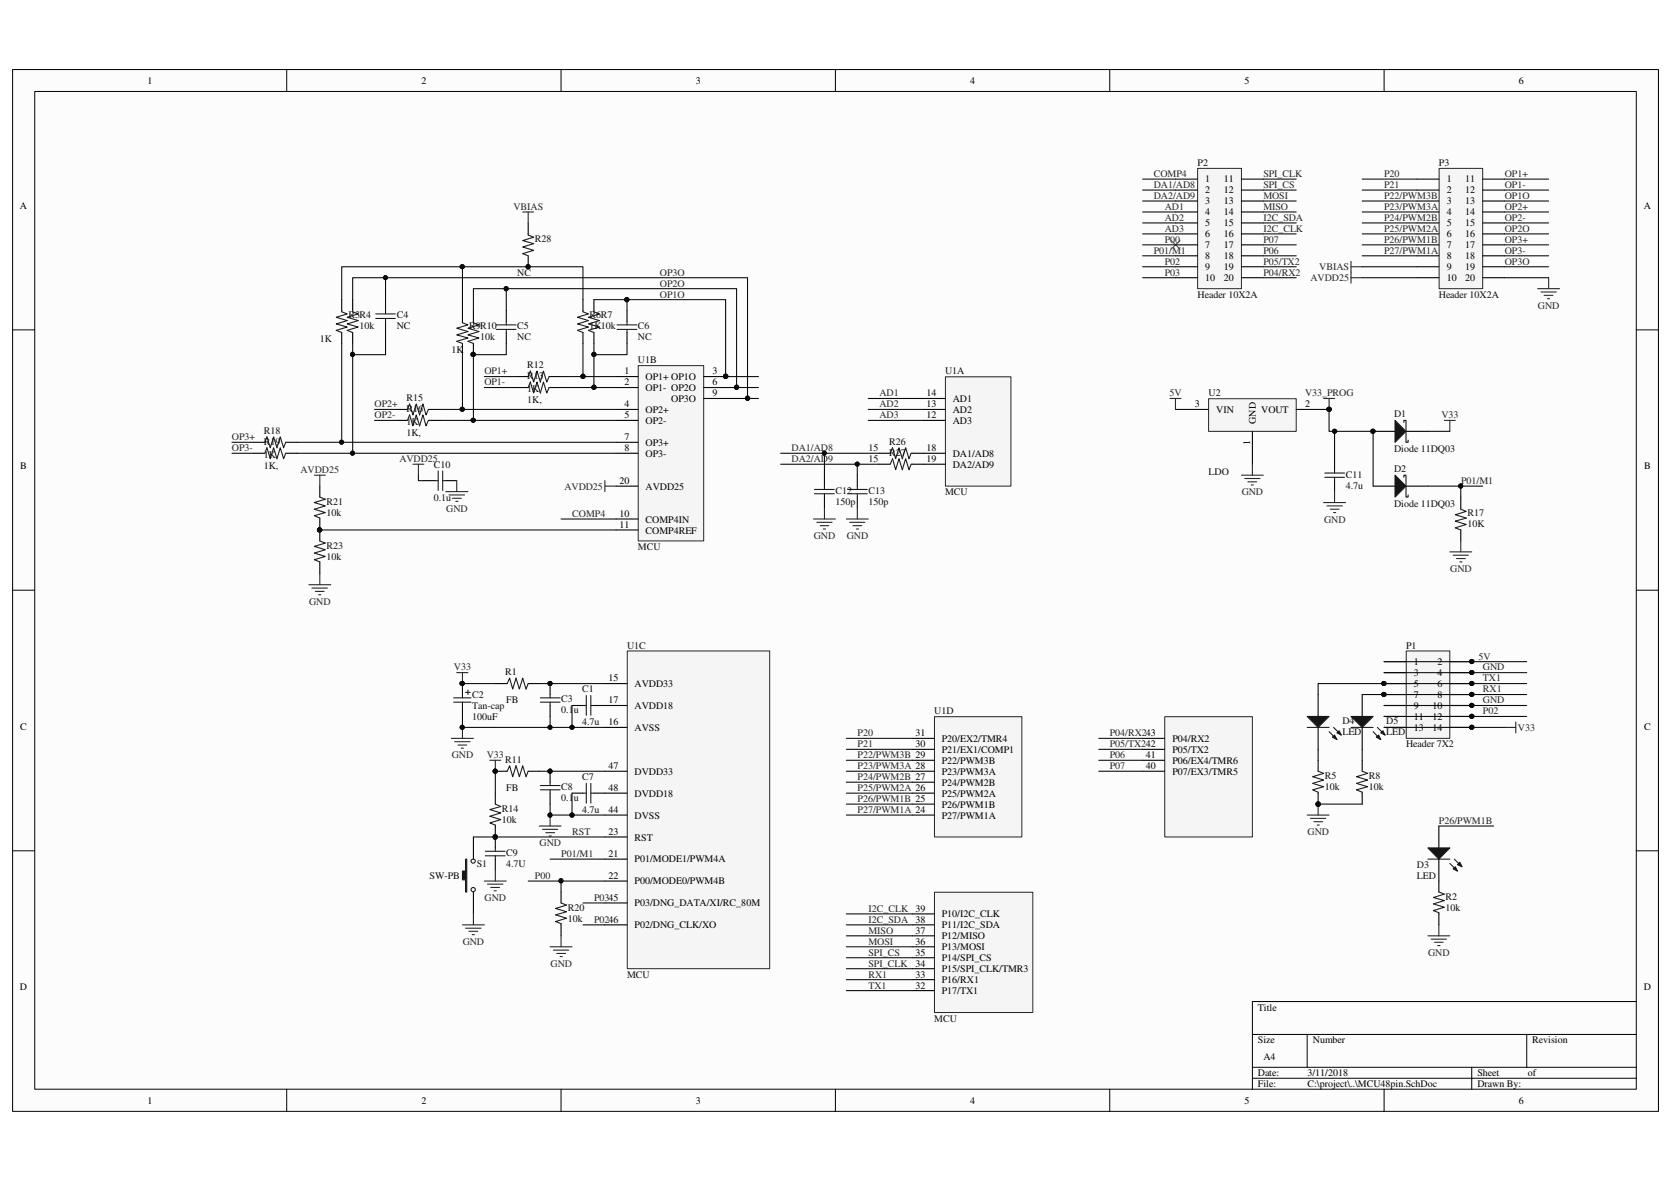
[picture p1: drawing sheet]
<svg xmlns="http://www.w3.org/2000/svg" width="297mm" height="210mm" viewBox="0 0 297 210" stroke-linecap="round" stroke-linejoin="round" font-family="sans-serif">
<defs><g id="words">
<g font-size="1.8">
<text x="26.2" y="14.9">1</text>
<text x="74.9" y="14.9">2</text>
<text x="123.7" y="14.9">3</text>
<text x="172.5" y="14.9">4</text>
<text x="221.2" y="14.9">5</text>
<text x="270" y="14.9">6</text>
<text x="214.2" y="32.4">1</text>
<text x="214.2" y="34.4">2</text>
<text x="217.5" y="32.4">11</text>
<text x="217.5" y="34.4">12</text>
<text x="257.2" y="32.4">1</text>
<text x="257.2" y="34.4">2</text>
<text x="260.5" y="32.4">11</text>
<text x="260.5" y="34.4">12</text>
<text x="3.6" y="37.1">A</text>
<text x="214.2" y="36.3">3</text>
<text x="214.2" y="38.3">4</text>
<text x="214.2" y="40.2">5</text>
<text x="217.5" y="36.3">13</text>
<text x="217.5" y="38.3">14</text>
<text x="217.5" y="40.2">15</text>
<text x="257.2" y="36.3">3</text>
<text x="257.2" y="38.3">4</text>
<text x="257.2" y="40.2">5</text>
<text x="260.5" y="36.3">13</text>
<text x="260.5" y="38.3">14</text>
<text x="260.5" y="40.2">15</text>
<text x="292.2" y="37.1">A</text>
<text x="214.2" y="42.2">6</text>
<text x="214.2" y="44.2">7</text>
<text x="214.2" y="46.1">8</text>
<text x="217.5" y="42.2">16</text>
<text x="217.5" y="44.2">17</text>
<text x="217.5" y="46.1">18</text>
<text x="257.2" y="42.2">6</text>
<text x="257.2" y="44.2">7</text>
<text x="257.2" y="46.1">8</text>
<text x="260.5" y="42.2">16</text>
<text x="260.5" y="44.2">17</text>
<text x="260.5" y="46.1">18</text>
<text x="214.2" y="48">9</text>
<text x="214.2" y="50">10</text>
<text x="217.5" y="48">19</text>
<text x="217.5" y="50">20</text>
<text x="257.2" y="48">9</text>
<text x="257.2" y="50">10</text>
<text x="260.5" y="48">19</text>
<text x="260.5" y="50">20</text>
<text x="111" y="66.5">1</text>
<text x="111" y="68.5">2</text>
<text x="114.8" y="67.5">OP1+ OP1O</text>
<text x="114.8" y="69.5">OP1- OP2O</text>
<text x="119.3" y="71.4">OP3O</text>
<text x="126.7" y="66.5">3</text>
<text x="126.7" y="68.5">6</text>
<text x="126.7" y="70.4">9</text>
<text x="164.7" y="70.4">14</text>
<text x="169.4" y="71.4">AD1</text>
<text x="111" y="72.4">4</text>
<text x="111" y="74.3">5</text>
<text x="114.8" y="73.4">OP2+</text>
<text x="114.8" y="75.3">OP2-</text>
<text x="164.7" y="74.3">12</text>
<text x="164.7" y="72.4">13</text>
<text x="169.4" y="75.3">AD3</text>
<text x="169.4" y="73.4">AD2</text>
<text x="212.4" y="72.4">3</text>
<text x="216.2" y="73.4">VIN</text>
<text x="223.2" y="75.3" transform="rotate(-90 223.2 75.3)">GND</text>
<text x="224.2" y="73.4">VOUT</text>
<text x="232" y="72.4">2</text>
<text x="3.6" y="83.4">B</text>
<text x="111" y="78.2">7</text>
<text x="111" y="80.2">8</text>
<text x="114.8" y="79.2">OP3+</text>
<text x="114.8" y="81.2">OP3-</text>
<text x="164.7" y="80.2">18</text>
<text x="164.7" y="82.1">19</text>
<text x="169.4" y="81.2">DA1/AD8</text>
<text x="169.4" y="83.1">DA2/AD9</text>
<text x="222.2" y="79.1" transform="rotate(-90 222.2 79.1)">1</text>
<text x="292.3" y="83.4">B</text>
<text x="110.1" y="86.1">20</text>
<text x="114.8" y="87">AVDD25</text>
<text x="110.1" y="91.9">10</text>
<text x="110.1" y="93.9">11</text>
<text x="114.8" y="92.9">COMP4IN</text>
<text x="114.8" y="94.8">COMP4REF</text>
<text x="251.3" y="118.2">1</text>
<text x="255.5" y="118.2">2</text>
<text x="108.2" y="121.1">15</text>
<text x="108.2" y="125">17</text>
<text x="112.8" y="122.1">AVDD33</text>
<text x="112.8" y="126">AVDD18</text>
<text x="251.3" y="120.1">3</text>
<text x="251.3" y="122.1">5</text>
<text x="251.3" y="124">7</text>
<text x="251.3" y="126">9</text>
<text x="254.6" y="126">10</text>
<text x="255.5" y="120.1">4</text>
<text x="255.5" y="122.1">6</text>
<text x="255.5" y="124">8</text>
<text x="3.6" y="129.7">C</text>
<text x="108.2" y="128.9">16</text>
<text x="112.8" y="129.9">AVSS</text>
<text x="162.8" y="130.9">31</text>
<text x="167.4" y="131.9">P20/EX2/TMR4</text>
<text x="208.4" y="131.9">P04/RX2</text>
<text x="251.3" y="127.9">11</text>
<text x="251.3" y="129.9">13</text>
<text x="254.6" y="127.9">12</text>
<text x="254.6" y="129.9">14</text>
<text x="292.3" y="129.7">C</text>
<text x="108.2" y="136.7">47</text>
<text x="112.8" y="137.7">DVDD33</text>
<text x="162.8" y="132.8">30</text>
<text x="167.4" y="137.7">P23/PWM3A</text>
<text x="167.4" y="135.8">P22/PWM3B</text>
<text x="167.4" y="133.8">P21/EX1/COMP1</text>
<text x="203.7" y="136.7">40</text>
<text x="203.7" y="134.8">41</text>
<text x="208.4" y="137.7">P07/EX3/TMR5</text>
<text x="208.4" y="135.8">P06/EX4/TMR6</text>
<text x="208.4" y="133.8">P05/TX2</text>
<text x="108.2" y="140.6">48</text>
<text x="112.8" y="141.6">DVDD18</text>
<text x="167.4" y="143.6">P26/PWM1B</text>
<text x="167.4" y="141.6">P25/PWM2A</text>
<text x="167.4" y="139.7">P24/PWM2B</text>
<text x="108.2" y="144.5">44</text>
<text x="108.2" y="148.4">23</text>
<text x="112.8" y="145.5">DVSS</text>
<text x="112.8" y="149.4">RST</text>
<text x="167.4" y="145.5">P27/PWM1A</text>
<text x="108.2" y="152.3">21</text>
<text x="112.8" y="153.3">P01/MODE1/PWM4A</text>
<text x="108.2" y="156.2">22</text>
<text x="112.8" y="157.2">P00/MODE0/PWM4B</text>
<text x="112.8" y="161.1">P03/DNG_DATA/XI/RC_80M</text>
<text x="112.8" y="165">P02/DNG_CLK/XO</text>
<text x="162.8" y="167.9">36</text>
<text x="162.8" y="165.9">37</text>
<text x="162.8" y="164">38</text>
<text x="162.8" y="162.1">39</text>
<text x="167.4" y="166.9">P12/MISO</text>
<text x="167.4" y="165">P11/I2C_SDA</text>
<text x="167.4" y="163">P10/I2C_CLK</text>
<text x="162.8" y="173.7">33</text>
<text x="162.8" y="171.8">34</text>
<text x="162.8" y="169.8">35</text>
<text x="167.4" y="172.8">P15/SPI_CLK/TMR3</text>
<text x="167.4" y="170.8">P14/SPI_CS</text>
<text x="167.4" y="168.9">P13/MOSI</text>
<text x="3.6" y="175.9">D</text>
<text x="162.8" y="175.7">32</text>
<text x="167.4" y="176.7">P17/TX1</text>
<text x="167.4" y="174.8">P16/RX1</text>
<text x="223.6" y="179.6">Title</text>
<text x="292.2" y="175.9">D</text>
<text x="223.6" y="185.5">Size</text>
<text x="233.4" y="185.5">Number</text>
<text x="272.4" y="185.5">Revision</text>
<text x="223.6" y="191.3">Date:</text>
<text x="224.6" y="188.4">A4</text>
<text x="232.4" y="191.3">3/11/2018</text>
<text x="262.6" y="191.3">Sheet</text>
<text x="271.6" y="191.3">of</text>
<text x="26.2" y="196.2">1</text>
<text x="74.9" y="196.2">2</text>
<text x="123.7" y="196.2">3</text>
<text x="172.5" y="196.2">4</text>
<text x="221.2" y="196.2">5</text>
<text x="223.6" y="193.3">File:</text>
<text x="232.4" y="193.3">C:\project\..\MCU48pin.SchDoc</text>
<text x="262.6" y="193.3">Drawn By:</text>
<text x="270" y="196.2">6</text>
</g>
<g font-size="1.8" fill="#0e0e0e">
<text x="212.9" y="29.5">P2</text>
<text x="255.8" y="29.5">P3</text>
<text x="95.1" y="43">R28</text>
<text x="91.9" y="49">NC</text>
<text x="212.9" y="52.9">Header 10X2A</text>
<text x="255.8" y="52.9">Header 10X2A</text>
<text x="61.9" y="56.6">R3R4</text>
<text x="63.9" y="58.5">10k</text>
<text x="70.5" y="56.6">C4</text>
<text x="70.5" y="58.5">NC</text>
<text x="83.4" y="58.5">R9R10</text>
<text x="91.9" y="58.5">C5</text>
<text x="104.8" y="56.6">R6R7</text>
<text x="104.8" y="58.5">1K10k</text>
<text x="113.4" y="58.5">C6</text>
<text x="56.9" y="60.7">1K</text>
<text x="80.3" y="62.7">1K</text>
<text x="85.3" y="60.5">10k</text>
<text x="91.9" y="60.5">NC</text>
<text x="93.7" y="65.4">R12</text>
<text x="113.4" y="60.5">NC</text>
<text x="113.4" y="64.6">U1B</text>
<text x="72.3" y="71.2">R15</text>
<text x="93.7" y="69.7">1K</text>
<text x="93.7" y="67.3">R13</text>
<text x="93.7" y="71.6">1K,</text>
<text x="168" y="66.5">U1A</text>
<text x="214.8" y="70.4">U2</text>
<text x="46.9" y="77.1">R18</text>
<text x="72.3" y="75.5">1K</text>
<text x="72.3" y="73.2">R16</text>
<text x="72.3" y="77.5">1K,</text>
<text x="247.8" y="74.2">D1</text>
<text x="46.9" y="81.4">1K</text>
<text x="46.9" y="79">R19</text>
<text x="46.9" y="83.3">1K,</text>
<text x="77.1" y="83.1">C10</text>
<text x="154.4" y="80.2">15</text>
<text x="154.4" y="82.1">15</text>
<text x="158.1" y="79">R26</text>
<text x="158.1" y="81">R27</text>
<text x="247.8" y="80.4">Diode 11DQ03</text>
<text x="247.8" y="83.9">D2</text>
<text x="58" y="89.7">R21</text>
<text x="77.1" y="89">0.1u</text>
<text x="148.5" y="87.8">C12</text>
<text x="148.5" y="89.7">150p</text>
<text x="154.4" y="87.8">C13</text>
<text x="154.4" y="89.7">150p</text>
<text x="168" y="88">MCU</text>
<text x="214.8" y="84.5">LDO</text>
<text x="239.2" y="84.9">C11</text>
<text x="239.2" y="86.8">4.7u</text>
<text x="58" y="91.7">10k</text>
<text x="247.8" y="90.1">Diode 11DQ03</text>
<text x="260.9" y="91.7">R17</text>
<text x="260.9" y="93.6">10K</text>
<text x="58" y="97.5">R23</text>
<text x="58" y="99.5">10k</text>
<text x="113.4" y="97.7">MCU</text>
<text x="89.8" y="120">R1</text>
<text x="111.5" y="115.3">U1C</text>
<text x="249.9" y="115.3">P1</text>
<text x="83.9" y="124">C2</text>
<text x="83.9" y="126">Tan-cap</text>
<text x="90" y="125">FB</text>
<text x="99.8" y="124.8">C3</text>
<text x="103.5" y="123.1">C1</text>
<text x="83.9" y="127.9">100uF</text>
<text x="99.8" y="126.8">0.1u</text>
<text x="103.5" y="128.9">4.7u</text>
<text x="166.1" y="127">U1D</text>
<text x="238.6" y="128.7">D4</text>
<text x="238.6" y="130.7">LED</text>
<text x="246.4" y="128.7">D5</text>
<text x="246.4" y="130.7">LED</text>
<text x="89.8" y="135.6">R11</text>
<text x="249.9" y="132.8">Header 7X2</text>
<text x="90" y="140.6">FB</text>
<text x="99.8" y="140.4">C8</text>
<text x="99.8" y="142.4">0.1u</text>
<text x="103.5" y="138.7">C7</text>
<text x="235.5" y="138.5">R5</text>
<text x="235.5" y="140.4">10k</text>
<text x="243.3" y="138.5">R8</text>
<text x="243.3" y="140.4">10k</text>
<text x="89.2" y="144.3">R14</text>
<text x="89.2" y="146.3">10k</text>
<text x="103.5" y="144.5">4.7u</text>
<text x="84.7" y="154.1">S1</text>
<text x="90" y="152.1">C9</text>
<text x="90" y="154.1">4.7U</text>
<text x="251.9" y="154.3">D3</text>
<text x="76.4" y="156.2">SW-PB</text>
<text x="100.9" y="161.9">R20</text>
<text x="251.9" y="156.2">LED</text>
<text x="257" y="159.9">R2</text>
<text x="257" y="161.9">10k</text>
<text x="100.9" y="163.8">10k</text>
<text x="111.5" y="173.7">MCU</text>
<text x="166.1" y="181.6">MCU</text>
</g>
<g font-size="1.8" fill="#262626">
<text x="205.1" y="31.5">COMP4</text>
<text x="205.1" y="33.4">DA1/AD8</text>
<text x="205.1" y="35.3">DA2/AD9</text>
<text x="224.6" y="35.3">MOSI</text>
<text x="224.6" y="33.4">SPI_CS</text>
<text x="224.6" y="31.5">SPI_CLK</text>
<text x="246" y="31.5">P20</text>
<text x="246" y="33.4">P21</text>
<text x="246" y="35.3">P22/PWM3B</text>
<text x="267.5" y="31.5">OP1+</text>
<text x="267.5" y="33.4">OP1-</text>
<text x="267.5" y="35.3">OP1O</text>
<text x="91.3" y="37.3">VBIAS</text>
<text x="207" y="37.3">AD1</text>
<text x="207" y="39.2">AD2</text>
<text x="207" y="41.2">AD3</text>
<text x="224.6" y="41.2">I2C_CLK</text>
<text x="224.6" y="39.2">I2C_SDA</text>
<text x="224.6" y="37.3">MISO</text>
<text x="246" y="37.3">P23/PWM3A</text>
<text x="246" y="39.2">P24/PWM2B</text>
<text x="246" y="41.2">P25/PWM2A</text>
<text x="267.5" y="37.3">OP2+</text>
<text x="267.5" y="39.2">OP2-</text>
<text x="267.5" y="41.2">OP2O</text>
<text x="205.1" y="45.1">P01/M1</text>
<text x="207" y="43.2">P00</text>
<text x="207" y="47.1">P02</text>
<text x="224.6" y="43.2">P07</text>
<text x="224.6" y="45.1">P06</text>
<text x="224.6" y="47.1">P05/TX2</text>
<text x="246" y="43.2">P26/PWM1B</text>
<text x="246" y="45.1">P27/PWM1A</text>
<text x="267.5" y="43.2">OP3+</text>
<text x="267.5" y="45.1">OP3-</text>
<text x="267.5" y="47.1">OP3O</text>
<text x="117.3" y="52.9">OP1O</text>
<text x="117.3" y="51">OP2O</text>
<text x="117.3" y="49">OP3O</text>
<text x="207" y="49">P03</text>
<text x="224.6" y="49">P04/RX2</text>
<text x="233" y="50">AVDD25</text>
<text x="234.5" y="48">VBIAS</text>
<text x="273.4" y="54.9">GND</text>
<text x="86.1" y="66.5">OP1+</text>
<text x="86.1" y="68.5">OP1-</text>
<text x="156.3" y="70.4">AD1</text>
<text x="207.9" y="70.4">5V</text>
<text x="232" y="70.4">V33_PROG</text>
<text x="66.6" y="72.4">OP2+</text>
<text x="66.6" y="74.3">OP2-</text>
<text x="156.3" y="72.4">AD2</text>
<text x="156.3" y="74.3">AD3</text>
<text x="256.2" y="74.3">V33</text>
<text x="41.2" y="78.2">OP3+</text>
<text x="41.2" y="80.2">OP3-</text>
<text x="71" y="82.1">AVDD25</text>
<text x="140.7" y="80.2">DA1/AD8</text>
<text x="140.7" y="82.1">DA2/AD9</text>
<text x="53.4" y="84.1">AVDD25</text>
<text x="100.3" y="87">AVDD25</text>
<text x="220.7" y="88">GND</text>
<text x="259.7" y="86.1">P01/M1</text>
<text x="79.3" y="90.9">GND</text>
<text x="101.7" y="91.9">COMP4</text>
<text x="144.6" y="95.8">GND</text>
<text x="150.5" y="95.8">GND</text>
<text x="235.4" y="92.9">GND</text>
<text x="257.8" y="101.6">GND</text>
<text x="54.9" y="107.5">GND</text>
<text x="80.7" y="119.2">V33</text>
<text x="262.8" y="117.2">5V</text>
<text x="263.6" y="119.2">GND</text>
<text x="263.6" y="125">GND</text>
<text x="263.6" y="121.1">TX1</text>
<text x="263.6" y="123.1">RX1</text>
<text x="152.4" y="130.9">P20</text>
<text x="197.3" y="130.9">P04/RX243</text>
<text x="263.6" y="127">P02</text>
<text x="269.8" y="129.9">V33</text>
<text x="80.3" y="134.8">GND</text>
<text x="86.5" y="134.8">V33</text>
<text x="152.4" y="132.8">P21</text>
<text x="152.4" y="134.8">P22/PWM3B 29</text>
<text x="152.4" y="136.7">P23/PWM3A 28</text>
<text x="197.3" y="132.8">P05/TX242</text>
<text x="197.3" y="134.8">P06</text>
<text x="197.3" y="136.7">P07</text>
<text x="152.4" y="138.7">P24/PWM2B 27</text>
<text x="152.4" y="140.6">P25/PWM2A 26</text>
<text x="152.4" y="142.6">P26/PWM1B 25</text>
<text x="101.7" y="148.4">RST</text>
<text x="152.4" y="144.5">P27/PWM1A 24</text>
<text x="232.4" y="148.4">GND</text>
<text x="255.8" y="146.5">P26/PWM1B</text>
<text x="95.9" y="150.4">GND</text>
<text x="99.8" y="152.3">P01/M1</text>
<text x="86.1" y="160.1">GND</text>
<text x="95.1" y="156.2">P00</text>
<text x="105.6" y="160.1">P0345</text>
<text x="82.3" y="167.9">GND</text>
<text x="105.6" y="164">P0246</text>
<text x="154.4" y="167.9">MOSI</text>
<text x="154.4" y="165.9">MISO</text>
<text x="154.4" y="162.1">I2C_CLK</text>
<text x="154.4" y="164">I2C_SDA</text>
<text x="97.9" y="171.8">GND</text>
<text x="154.4" y="169.8">SPI_CS</text>
<text x="154.4" y="171.8">SPI_CLK</text>
<text x="154.4" y="173.7">RX1</text>
<text x="253.9" y="169.8">GND</text>
<text x="154.4" y="175.7">TX1</text>
</g>
</g></defs>
<path d="M2.3 12.4h292.5v185.1h-292.5z" fill="#fcfcfc"/>
<path d="M2.2 12.4h292.6v185.1h-292.6z" fill="none" stroke="#000" stroke-width=".18"/>
<path d="M6.2 16.3h284.7v177.3h-284.7z" fill="#fcfcfc"/>
<g fill="none" stroke="#000" stroke-width=".18">
<path d="M6.2 16.3h284.7v177.3h-284.7zM51 12.3v3.9M99.7 12.3v3.9M148.5 12.3v3.9M197.3 12.3v3.9M246 12.3v3.9M2.2 58.6h3.9M290.9 58.6h3.9M2.2 104.9h3.9M290.9 104.9h3.9M2.2 151.2h3.9M290.9 151.2h3.9"/>
<path d="M290.9 178h-68.3v15.6M51 193.6v3.9M99.7 193.6v3.9M148.5 193.6v3.9M197.3 193.6v3.9M222.6 183.9h68.3M222.6 189.7h68.3M222.6 191.6h68.3M232.4 183.9v5.8M246 193.6v3.9M261.6 189.7v3.9M271.4 183.9v5.8"/>
</g>
<path d="M107.5 85.4v2M107.5 86.4h2" fill="none" stroke="#262626" stroke-width=".19"/>
<path d="M56.8 92.2v2" fill="none" stroke="#000" stroke-width=".19"/>
<circle cx="56.8" cy="94.2" r=".37" fill="#0e0e0e"/>
<circle cx="56.8" cy="94.2" r=".37" fill="none" stroke="#0e0e0e" stroke-width=".18"/>
<path d="M56.8 86.4v1.9" fill="none" stroke="#000" stroke-width=".19"/>
<path d="M56.8 88.3l1 .4-1.9 .6 1.9 .6-1.9 .6 1.9 .6-1.9 .6 .9 .4v.1" fill="none" stroke="#1c1c1c" stroke-width=".19"/>
<circle cx="56.8" cy="94.2" r=".37" fill="#0e0e0e"/>
<circle cx="56.8" cy="94.2" r=".37" fill="none" stroke="#0e0e0e" stroke-width=".18"/>
<path d="M56.8 94.2v1.9M56.8 100v2" fill="none" stroke="#000" stroke-width=".19"/>
<circle cx="56.8" cy="94.2" r=".37" fill="#0e0e0e"/>
<circle cx="56.8" cy="94.2" r=".37" fill="none" stroke="#0e0e0e" stroke-width=".18"/>
<path d="M56.8 96.1l1 .4-1.9 .6 1.9 .6-1.9 .6 1.9 .6-1.9 .6 .9 .4v.1" fill="none" stroke="#1c1c1c" stroke-width=".19"/>
<circle cx="56.8" cy="94.2" r=".37" fill="#0e0e0e"/>
<circle cx="56.8" cy="94.2" r=".37" fill="none" stroke="#0e0e0e" stroke-width=".18"/>
<g fill="none" stroke="#262626" stroke-width=".19">
<path d="M55.9 84.5h1.9M56.8 84.5v1.9M144.6 92.2h3.9M145.2 92.8h2.7M145.8 93.4h1.5M146.3 94h.5M146.6 90.3v1.9M150.4 92.2h3.9M151 92.8h2.8M151.6 93.4h1.6M152.2 94h.4M152.4 90.3v1.9"/>
<path d="M54.9 103.9h3.9M55.5 104.5h2.7M56 105.1h1.6M56.6 105.7h.4M56.8 102v1.9M81.2 119.5h2M82.2 119.5v2"/>
</g>
<path d="M146.6 84.5v1.9M146.6 88.3v2M152.4 84.5v1.9M152.4 88.3v2M156.3 80.6h1.9M156.3 82.5h1.9M162.2 80.6h1.9M162.2 82.5h1.9" fill="none" stroke="#000" stroke-width=".19"/>
<path d="M144.8 87.8h3.5M144.8 87h3.5M146.6 86.4v.6M146.6 87.8v.5M150.7 87.8h3.5M150.7 87h3.5M152.4 86.4v.6M152.4 87.8v.5M158.2 80.6l.5-1 .5 1.9 .6-1.9 .6 1.9 .6-1.9 .6 1.9 .4-.9h.2M158.2 82.5l.5-1 .5 2 .6-2 .6 2 .6-2 .6 2 .4-1h.2" fill="none" stroke="#1c1c1c" stroke-width=".19"/>
<circle cx="82.2" cy="121.5" r=".37" fill="#0e0e0e"/>
<circle cx="82.2" cy="121.5" r=".37" fill="none" stroke="#0e0e0e" stroke-width=".18"/>
<path d="M82.2 121.5v1.9M88 121.5h2M93.9 121.5h1.9" fill="none" stroke="#000" stroke-width=".19"/>
<path d="M90 121.5h.2l.4-1 .5 2 .6-2 .6 2 .6-2 .6 2 .4-1" fill="none" stroke="#1c1c1c" stroke-width=".19"/>
<circle cx="82.2" cy="121.5" r=".37" fill="#0e0e0e"/>
<circle cx="82.2" cy="121.5" r=".37" fill="none" stroke="#0e0e0e" stroke-width=".18"/>
<path d="M82.2 125.4v1.9" fill="none" stroke="#000" stroke-width=".19"/>
<path d="M80.6 124h3.1M80.6 124.8h3.1M82.2 123.4v.6M82.2 124.8v.6M82.8 123.1h.8M83.2 122.6v.8" fill="none" stroke="#1c1c1c" stroke-width=".19"/>
<circle cx="82.2" cy="121.5" r=".37" fill="#0e0e0e"/>
<circle cx="82.2" cy="121.5" r=".37" fill="none" stroke="#0e0e0e" stroke-width=".18"/>
<path d="M97.8 121.5v1.9" fill="none" stroke="#000" stroke-width=".19"/>
<circle cx="97.8" cy="121.5" r=".36" fill="#0e0e0e"/>
<circle cx="97.8" cy="121.5" r=".36" fill="none" stroke="#0e0e0e" stroke-width=".18"/>
<path d="M97.8 125.4v1.9" fill="none" stroke="#000" stroke-width=".19"/>
<path d="M96.1 124.8h3.5M96.1 124h3.5M97.8 123.4v.6M97.8 124.8v.6" fill="none" stroke="#1c1c1c" stroke-width=".19"/>
<circle cx="97.8" cy="121.5" r=".36" fill="#0e0e0e"/>
<circle cx="97.8" cy="121.5" r=".36" fill="none" stroke="#0e0e0e" stroke-width=".18"/>
<path d="M80.2 131.2h4M80.8 131.8h2.8M81.4 132.4h1.6M82 133h.4M82.2 129.3v1.9" fill="none" stroke="#262626" stroke-width=".19"/>
<circle cx="82.2" cy="129.3" r=".37" fill="#0e0e0e"/>
<circle cx="82.2" cy="129.3" r=".37" fill="none" stroke="#0e0e0e" stroke-width=".18"/>
<path d="M88 137.1h2" fill="none" stroke="#000" stroke-width=".19"/>
<circle cx="88" cy="137.1" r=".37" fill="#0e0e0e"/>
<circle cx="88" cy="137.1" r=".37" fill="none" stroke="#0e0e0e" stroke-width=".18"/>
<path d="M93.9 137.1h1.9" fill="none" stroke="#000" stroke-width=".19"/>
<path d="M90 137.1h.2l.4-1 .5 1.9 .6-1.9 .6 1.9 .6-1.9 .6 1.9 .4-.9" fill="none" stroke="#1c1c1c" stroke-width=".19"/>
<circle cx="88" cy="137.1" r=".37" fill="#0e0e0e"/>
<circle cx="88" cy="137.1" r=".37" fill="none" stroke="#0e0e0e" stroke-width=".18"/>
<path d="M87.1 135.1h1.9M88 135.1v2" fill="none" stroke="#262626" stroke-width=".19"/>
<circle cx="88" cy="137.1" r=".37" fill="#0e0e0e"/>
<circle cx="88" cy="137.1" r=".37" fill="none" stroke="#0e0e0e" stroke-width=".18"/>
<path d="M97.8 137.1v1.9" fill="none" stroke="#000" stroke-width=".19"/>
<circle cx="97.8" cy="137.1" r=".36" fill="#0e0e0e"/>
<circle cx="97.8" cy="137.1" r=".36" fill="none" stroke="#0e0e0e" stroke-width=".18"/>
<path d="M97.8 141v1.9" fill="none" stroke="#000" stroke-width=".19"/>
<path d="M96.1 139.6h3.5M97.8 139v.6M96.1 140.4h3.5M97.8 140.4v.6" fill="none" stroke="#1c1c1c" stroke-width=".19"/>
<circle cx="97.8" cy="137.1" r=".36" fill="#0e0e0e"/>
<circle cx="97.8" cy="137.1" r=".36" fill="none" stroke="#0e0e0e" stroke-width=".18"/>
<path d="M95.8 146.8h3.9M96.4 147.4h2.7M97 148h1.6M97.6 148.6h.4M97.8 144.9v1.9" fill="none" stroke="#262626" stroke-width=".19"/>
<circle cx="97.8" cy="144.9" r=".37" fill="#0e0e0e"/>
<circle cx="97.8" cy="144.9" r=".37" fill="none" stroke="#0e0e0e" stroke-width=".18"/>
<path d="M101.7 125.4h1.9M105.6 125.4h1.9M88 146.8v2M99.7 158.5v2M101.7 141h1.9M105.6 141h1.9M99.7 164.4v1.9" fill="none" stroke="#000" stroke-width=".19"/>
<path d="M103.6 125.4h.6M104.2 123.6v3.5M104.2 139.2v3.5M105 125.4h.6M105 123.6v3.5M105 139.2v3.5M103.6 141h.6M105 141h.6M99.7 160.5l1 .4-1.9 .6 1.9 .6-1.9 .5 1.9 .6-1.9 .6 .9 .4v.2" fill="none" stroke="#1c1c1c" stroke-width=".19"/>
<path d="M97.8 168.3h3.9M98.4 168.9h2.7M99 169.5h1.5M99.6 170h.3M99.7 166.3v2" fill="none" stroke="#262626" stroke-width=".19"/>
<circle cx="88" cy="148.8" r=".38" fill="#0e0e0e"/>
<circle cx="88" cy="148.8" r=".38" fill="none" stroke="#0e0e0e" stroke-width=".18"/>
<path d="M88 141v1.9" fill="none" stroke="#000" stroke-width=".19"/>
<path d="M88 142.9l1 .4-1.9 .6 1.9 .6-1.9 .6 1.9 .6-1.9 .6 .9 .3v.2" fill="none" stroke="#1c1c1c" stroke-width=".19"/>
<circle cx="88" cy="148.8" r=".38" fill="#0e0e0e"/>
<circle cx="88" cy="148.8" r=".38" fill="none" stroke="#0e0e0e" stroke-width=".18"/>
<path d="M88 148.8v1.9" fill="none" stroke="#000" stroke-width=".19"/>
<circle cx="88" cy="148.8" r=".38" fill="#0e0e0e"/>
<circle cx="88" cy="148.8" r=".38" fill="none" stroke="#0e0e0e" stroke-width=".18"/>
<path d="M88 152.7v1.9" fill="none" stroke="#000" stroke-width=".19"/>
<path d="M86.3 152.1h3.5M86.3 151.3h3.5M88 150.7v.6M88 152.1v.6" fill="none" stroke="#1c1c1c" stroke-width=".19"/>
<circle cx="88" cy="148.8" r=".38" fill="#0e0e0e"/>
<circle cx="88" cy="148.8" r=".38" fill="none" stroke="#0e0e0e" stroke-width=".18"/>
<path d="M86.1 156.6h3.9M86.7 157.1h2.7M87.2 157.7h1.6M87.8 158.3h.4M88 154.6v2" fill="none" stroke="#262626" stroke-width=".19"/>
<path d="M166.2 127.4h15.4v21.4h-15.4z" fill="#f5f5f5"/>
<path d="M166.1 127.4h15.5v21.4h-15.5z" fill="none" stroke="#262626" stroke-width=".18"/>
<path d="M162.2 139h3.9M162.2 137.1h3.9M162.2 135.1h3.9M162.2 133.2h3.9M162.2 131.2h3.9M162.2 144.9h3.9M162.2 142.9h3.9M162.2 141h3.9" fill="none" stroke="#000" stroke-width=".19"/>
<path d="M166.2 158.6h17.4v21.4h-17.4z" fill="#f5f5f5"/>
<path d="M166.1 158.6h17.5v21.4h-17.5z" fill="none" stroke="#262626" stroke-width=".18"/>
<path d="M162.2 176.1h3.9M162.2 174.1h3.9M162.2 172.2h3.9M162.2 170.2h3.9M162.2 168.3h3.9M162.2 166.3h3.9M162.2 164.4h3.9M162.2 162.4h3.9" fill="none" stroke="#000" stroke-width=".19"/>
<path d="M207.1 127.4h15.5v21.4h-15.5z" fill="#f5f5f5"/>
<path d="M207 127.4h15.6v21.4h-15.6z" fill="none" stroke="#262626" stroke-width=".18"/>
<path d="M203.1 137.1h3.9M203.1 135.1h3.9M203.1 133.2h3.9M203.1 131.2h3.9" fill="none" stroke="#000" stroke-width=".19"/>
<path d="M235.3 70.8h1.9M236.3 70.8v2M256.7 74.7h2M257.7 74.7v2" fill="none" stroke="#262626" stroke-width=".19"/>
<circle cx="236.3" cy="72.7" r=".37" fill="#0e0e0e"/>
<circle cx="236.3" cy="72.7" r=".37" fill="none" stroke="#0e0e0e" stroke-width=".18"/>
<path d="M259.7 88.3v2M259.7 94.2v1.9" fill="none" stroke="#000" stroke-width=".19"/>
<path d="M259.7 90.3v.2l.9 .4-1.9 .6 1.9 .6-1.9 .5 1.9 .6-1.9 .6 1 .4" fill="none" stroke="#1c1c1c" stroke-width=".19"/>
<path d="M257.7 98.1h3.9M258.3 98.7h2.7M258.9 99.3h1.6M259.5 99.9h.4M259.7 96.1v2" fill="none" stroke="#262626" stroke-width=".19"/>
<circle cx="259.7" cy="86.4" r=".36" fill="#0e0e0e"/>
<circle cx="259.7" cy="86.4" r=".36" fill="none" stroke="#0e0e0e" stroke-width=".18"/>
<path d="M255.9 30h7.7v21.3h-7.7z" fill="#f5f5f5"/>
<path d="M255.8 29.9h7.8v21.4h-7.8z" fill="none" stroke="#262626" stroke-width=".18"/>
<g fill="none" stroke="#000" stroke-width=".19">
<path d="M251.9 31.8h3.9M251.9 33.8h3.9M251.9 35.7h3.9M251.9 37.7h3.9M251.9 39.6h3.9M263.6 31.8h3.9M263.6 33.8h3.9M263.6 35.7h3.9M263.6 37.7h3.9M263.6 39.6h3.9M82.2 55.2v1.9M84.2 55.2v1.9"/>
<path d="M103.6 53.3v1.9M103.6 59.1v1.9M105.6 53.3v1.9M105.6 59.1v1.9M251.9 41.6h3.9M251.9 43.5h3.9M251.9 45.5h3.9M251.9 47.4h3.9M251.9 49.4h3.9M263.6 41.6h3.9M263.6 43.5h3.9M263.6 45.5h3.9"/>
<path d="M263.6 47.4h3.9M263.6 49.4h3.9M70.5 72.8h1.9M70.5 74.7h1.9M76.3 72.8h2M76.3 74.7h2M82.2 61v2M84.2 61v2M91.9 66.9h2M91.9 68.9h2M97.8 66.9h1.9M97.8 68.9h1.9"/>
<path d="M75.3 85.4h2M79.2 85.4h2"/>
</g>
<path d="M240.2 48.4v1.9M240.2 49.4h1.9M273.3 51.3h3.9M273.9 51.9h2.7M274.5 52.5h1.6M275.1 53.1h.4M275.3 49.4v1.9M79.2 87.4h4M79.8 88h2.8M80.4 88.6h1.6M81 89.1h.4M81.2 85.4v2" fill="none" stroke="#262626" stroke-width=".19"/>
<path d="M82.2 57.1v.3l1 .3-2 .6 2 .6-2 .6 2 .6-2 .6 1 .3M103.6 55.2v.2l1 .4-1.9 .6 1.9 .6-1.9 .6 1.9 .5-1.9 .6 .9 .4M105.6 55.2v.2l.9 .4-1.9 .6 1.9 .6-1.9 .6 1.9 .5-1.9 .6 1 .4M72.4 72.8l.4-1 .6 1.9 .6-1.9 .6 1.9 .6-1.9 .5 1.9 .5-.9h.1M72.4 74.7l.4-1 .6 2 .6-2 .6 2 .6-2 .5 2 .5-1h.1M93.9 66.9l.4-.9 .6 1.9 .6-1.9 .6 1.9 .5-1.9 .6 1.9 .4-1h.2M93.9 68.9l.4-1 .6 1.9 .6-1.9 .6 1.9 .5-1.9 .6 1.9 .4-.9h.2M77.3 85.4h.6M77.9 83.7v3.5M78.7 85.4h.5M78.7 83.7v3.5" fill="none" stroke="#1c1c1c" stroke-width=".19"/>
<circle cx="84.1" cy="63" r=".38" fill="#0e0e0e"/>
<circle cx="84.1" cy="63" r=".38" fill="none" stroke="#0e0e0e" stroke-width=".18"/>
<path d="M84.2 57.1v.3l.9 .3-1.9 .6 1.9 .6-1.9 .6 1.9 .6-1.9 .6 1 .3" fill="none" stroke="#1c1c1c" stroke-width=".19"/>
<circle cx="84.1" cy="63" r=".38" fill="#0e0e0e"/>
<circle cx="84.1" cy="63" r=".38" fill="none" stroke="#0e0e0e" stroke-width=".18"/>
<g fill="none" stroke="#000" stroke-width=".19">
<path d="M60.7 53.3v1.9M60.7 59.1v1.9M62.7 53.3v1.9M62.7 59.1v1.9M68.5 53.3v1.9M68.5 57.1v2M90 55.2v1.9M90 59.1v1.9M111.5 55.2v1.9M111.5 59.1v1.9M45.1 78.6h2M51 78.6h1.9"/>
<path d="M45.1 80.6h2M51 80.6h1.9M84.2 148.8v3.9M84.2 158.5v3.9"/>
</g>
<g fill="none" stroke="#1c1c1c" stroke-width=".19">
<path d="M60.7 55.2v.2l1 .4-1.9 .6 1.9 .6-1.9 .6 1.9 .5-1.9 .6 .9 .4M62.7 55.2v.2l1 .4-2 .6 2 .6-2 .6 2 .5-2 .6 1 .4M66.8 56.6h3.5M66.8 55.8h3.5M68.5 55.2v.6M68.5 56.6v.5M88.2 58.5h3.5M88.2 57.7h3.5M90 57.1v.6M90 58.5v.6M109.7 58.5h3.5M109.7 57.7h3.5"/>
<path d="M111.5 57.1v.6M111.5 58.5v.6M47.1 78.6l.4-1 .5 2 .6-2 .6 2 .6-2 .6 2 .4-1h.2M47.1 80.6l.4-1 .5 1.9 .6-1.9 .6 1.9 .6-1.9 .6 1.9 .4-.9h.2"/>
</g>
<path d="M82.8 152.7h.2v5.8h-.2v-2.1h-.6v-1.6h.6z" fill-rule="evenodd" fill="#1c1c1c"/>
<g fill="none" stroke="#1c1c1c" stroke-width=".19">
<path d="M82.8 152.7h.2v5.8h-.2v-2.1h-.6v-1.6h.6z"/>
<circle cx="84.1" cy="158.1" r=".38"/>
<circle cx="84.1" cy="153.1" r=".37"/>
</g>
<path d="M82.2 164.4h3.9M82.8 165h2.7M83.4 165.5h1.5M83.9 166.1h.4M84.2 162.4v2" fill="none" stroke="#262626" stroke-width=".19"/>
<path d="M93.9 39.6v2M93.9 45.5v1.9" fill="none" stroke="#000" stroke-width=".19"/>
<circle cx="93.9" cy="47.4" r=".36" fill="#0e0e0e"/>
<circle cx="93.9" cy="47.4" r=".36" fill="none" stroke="#0e0e0e" stroke-width=".18"/>
<path d="M93.9 41.6v.2l1 .4-2 .6 2 .5-2 .6 2 .6-2 .6 1 .4" fill="none" stroke="#1c1c1c" stroke-width=".19"/>
<circle cx="93.9" cy="47.4" r=".36" fill="#0e0e0e"/>
<circle cx="93.9" cy="47.4" r=".36" fill="none" stroke="#0e0e0e" stroke-width=".18"/>
<path d="M92.9 37.7h2M93.9 37.7v1.9M240.2 46.4v2M240.2 47.4h1.9M73.4 82.5h1.9M74.4 82.5v2M267.5 129.3h1.9M269.4 128.3v2" fill="none" stroke="#262626" stroke-width=".19"/>
<path d="M111.5 115.7h25.3v56.5h-25.3z" fill="#f5f5f5"/>
<path d="M111.5 115.7h25.3v56.5h-25.3z" fill="none" stroke="#262626" stroke-width=".18"/>
<path d="M107.5 121.5h4M107.5 129.3h4M107.5 125.4h4M107.5 137.1h4M107.5 141h4M107.5 144.9h4M107.5 148.8h4M107.5 152.7h4M107.5 156.6h4M107.5 160.5h4M107.5 164.4h4" fill="none" stroke="#000" stroke-width=".19"/>
<path d="M168.1 67h11.6v19.4h-11.6z" fill="#f5f5f5"/>
<path d="M168.1 67h11.6v19.4h-11.6z" fill="none" stroke="#262626" stroke-width=".18"/>
<path d="M164.1 74.7h3.9M164.1 72.8h3.9M164.1 70.8h3.9M164.1 80.6h3.9M164.1 82.5h3.9" fill="none" stroke="#000" stroke-width=".19"/>
<path d="M208.2 42.8l1.6 1.5M209.8 42.8l-1.6 1.5" fill="none" stroke="#4c4c4c" stroke-width=".18"/>
<path d="M212.9 30h7.8v21.3h-7.8z" fill="#f5f5f5"/>
<path d="M212.9 29.9h7.8v21.4h-7.8z" fill="none" stroke="#262626" stroke-width=".18"/>
<g fill="none" stroke="#000" stroke-width=".19">
<path d="M209 31.8h3.8M209 33.8h3.8M209 35.7h3.8M209 37.7h3.8M209 39.6h3.8M220.7 31.8h3.9M220.7 33.8h3.9M220.7 35.7h3.9M220.7 37.7h3.9M220.7 39.6h3.9M209 41.6h3.8M209 43.5h3.8"/>
<path d="M209 45.5h3.8M209 47.4h3.8M209 49.4h3.8M220.7 41.6h3.9M220.7 43.5h3.9M220.7 45.5h3.9M220.7 47.4h3.9M220.7 49.4h3.9M255.8 156.6v1.9M255.8 162.4v2"/>
</g>
<path d="M255.8 158.5l.9 .4-1.9 .6 1.9 .6-1.9 .6 1.9 .5-1.9 .6 1 .4v.2" fill="none" stroke="#1c1c1c" stroke-width=".19"/>
<path d="M253.8 166.3h3.9M254.4 166.9h2.7M255 167.5h1.5M255.6 168.1h.4M255.8 164.4v1.9" fill="none" stroke="#262626" stroke-width=".19"/>
<path d="M113.5 65h11.6v31.1h-11.6z" fill="#f5f5f5"/>
<path d="M113.4 65h11.7v31.1h-11.7z" fill="none" stroke="#262626" stroke-width=".18"/>
<path d="M109.5 66.9h3.9M109.5 68.9h3.9M125.1 66.9h3.9" fill="none" stroke="#000" stroke-width=".19"/>
<circle cx="129" cy="66.9" r=".38" fill="#0e0e0e"/>
<circle cx="129" cy="66.9" r=".38" fill="none" stroke="#0e0e0e" stroke-width=".18"/>
<path d="M109.5 72.8h3.9M109.5 74.7h3.9M109.5 78.6h3.9M125.1 68.9h3.9M125.1 70.8h3.9M109.5 80.6h3.9M109.5 92.2h3.9M109.5 94.2h3.9M109.5 86.4h3.9" fill="none" stroke="#000" stroke-width=".19"/>
<circle cx="129" cy="66.9" r=".38" fill="#0e0e0e"/>
<circle cx="129" cy="66.9" r=".38" fill="none" stroke="#0e0e0e" stroke-width=".18"/>
<path d="M255.8 146.8v3.9M255.8 152.7v3.9" fill="none" stroke="#000" stroke-width=".19"/>
<path d="M253.8 150.7h3.9l-1.9 2z" fill="#1c1c1c"/>
<path d="M253.8 150.7h3.9l-1.9 2zM257.7 153.5l1.4 1.3M258.5 152.7l1.4 1.4" fill="none" stroke="#1c1c1c" stroke-width=".19"/>
<path d="M258.3 154.4l.4-.3 .4 .7z" fill="#1c1c1c"/>
<path d="M258.3 154.4l.4-.3 .4 .7z" fill="none" stroke="#1c1c1c" stroke-width=".19"/>
<path d="M259.5 153.2l.4 .9-.8-.4z" fill="#1c1c1c"/>
<path d="M253.8 152.7h3.9M259.5 153.2l.4 .9-.8-.4z" fill="none" stroke="#1c1c1c" stroke-width=".19"/>
<path d="M234.3 141v1.9" fill="none" stroke="#000" stroke-width=".19"/>
<circle cx="234.3" cy="142.9" r=".38" fill="#0e0e0e"/>
<circle cx="234.3" cy="142.9" r=".38" fill="none" stroke="#0e0e0e" stroke-width=".18"/>
<path d="M234.3 135.1v2" fill="none" stroke="#000" stroke-width=".19"/>
<path d="M234.3 137.1l1 .4-2 .5 2 .6-2 .6 2 .6-2 .6 1 .4v.2" fill="none" stroke="#1c1c1c" stroke-width=".19"/>
<circle cx="234.3" cy="142.9" r=".38" fill="#0e0e0e"/>
<circle cx="234.3" cy="142.9" r=".38" fill="none" stroke="#0e0e0e" stroke-width=".18"/>
<path d="M232.4 144.9h3.9M233 145.5h2.7M233.5 146h1.6M234.1 146.6h.4M234.3 142.9v2" fill="none" stroke="#262626" stroke-width=".19"/>
<circle cx="234.3" cy="142.9" r=".38" fill="#0e0e0e"/>
<circle cx="234.3" cy="142.9" r=".38" fill="none" stroke="#0e0e0e" stroke-width=".18"/>
<path d="M234.3 123.4v3.9M234.3 129.3v3.9" fill="none" stroke="#000" stroke-width=".19"/>
<path d="M232.4 127.3h3.9l-2 2z" fill="#1c1c1c"/>
<path d="M232.4 127.3h3.9l-2 2zM236.3 130l1.4 1.4M237.1 129.3l1.3 1.3" fill="none" stroke="#1c1c1c" stroke-width=".19"/>
<path d="M236.9 131l.3-.4 .5 .8z" fill="#1c1c1c"/>
<path d="M236.9 131l.3-.4 .5 .8z" fill="none" stroke="#1c1c1c" stroke-width=".19"/>
<path d="M237.7 130.3l.3-.4 .4 .7z" fill="#1c1c1c"/>
<path d="M232.4 129.3h3.9M237.7 130.3l.3-.4 .4 .7zM242.1 137.1l1 .4-2 .5 2 .6-2 .6 2 .6-2 .6 1 .4v.2" fill="none" stroke="#1c1c1c" stroke-width=".19"/>
<path d="M242.1 123.4v3.9M242.1 129.3v3.9M242.1 135.1v2M242.1 141v1.9" fill="none" stroke="#000" stroke-width=".19"/>
<path d="M240.2 127.3h3.9l-2 2z" fill="#1c1c1c"/>
<path d="M240.2 127.3h3.9l-2 2zM244.1 130l1.3 1.4M244.9 129.3l1.3 1.3" fill="none" stroke="#1c1c1c" stroke-width=".19"/>
<path d="M244.6 131l.5-.4 .3 .8z" fill="#1c1c1c"/>
<path d="M244.6 131l.5-.4 .3 .8z" fill="none" stroke="#1c1c1c" stroke-width=".19"/>
<path d="M245.4 130.3l.4-.4 .4 .7z" fill="#1c1c1c"/>
<path d="M240.2 129.3h3.9M245.4 130.3l.4-.4 .4 .7z" fill="none" stroke="#1c1c1c" stroke-width=".19"/>
<path d="M250 115.7h7.7v15.5h-7.7z" fill="#f5f5f5"/>
<path d="M250 115.7h7.7v15.5h-7.7z" fill="none" stroke="#262626" stroke-width=".18"/>
<path d="M246 117.6h3.9M257.7 117.6h3.9" fill="none" stroke="#000" stroke-width=".19"/>
<circle cx="261.6" cy="117.6" r=".37" fill="#0e0e0e"/>
<circle cx="261.6" cy="117.6" r=".37" fill="none" stroke="#0e0e0e" stroke-width=".18"/>
<path d="M246 119.5h3.9M257.7 119.5h3.9" fill="none" stroke="#000" stroke-width=".19"/>
<circle cx="261.6" cy="119.5" r=".37" fill="#0e0e0e"/>
<circle cx="261.6" cy="119.5" r=".37" fill="none" stroke="#0e0e0e" stroke-width=".18"/>
<path d="M246 121.5h3.9" fill="none" stroke="#000" stroke-width=".19"/>
<circle cx="246" cy="121.5" r=".37" fill="#0e0e0e"/>
<circle cx="246" cy="121.5" r=".37" fill="none" stroke="#0e0e0e" stroke-width=".18"/>
<path d="M257.7 121.5h3.9" fill="none" stroke="#000" stroke-width=".19"/>
<circle cx="261.6" cy="121.5" r=".37" fill="#0e0e0e"/>
<circle cx="261.6" cy="121.5" r=".37" fill="none" stroke="#0e0e0e" stroke-width=".18"/>
<path d="M246 123.4h3.9" fill="none" stroke="#000" stroke-width=".19"/>
<circle cx="246" cy="123.4" r=".37" fill="#0e0e0e"/>
<circle cx="246" cy="123.4" r=".37" fill="none" stroke="#0e0e0e" stroke-width=".18"/>
<path d="M257.7 123.4h3.9" fill="none" stroke="#000" stroke-width=".19"/>
<circle cx="261.6" cy="123.4" r=".37" fill="#0e0e0e"/>
<circle cx="261.6" cy="123.4" r=".37" fill="none" stroke="#0e0e0e" stroke-width=".18"/>
<path d="M246 125.4h3.9M257.7 125.4h3.9" fill="none" stroke="#000" stroke-width=".19"/>
<circle cx="261.6" cy="125.4" r=".37" fill="#0e0e0e"/>
<circle cx="261.6" cy="125.4" r=".37" fill="none" stroke="#0e0e0e" stroke-width=".18"/>
<path d="M246 127.3h3.9M257.7 127.3h3.9" fill="none" stroke="#000" stroke-width=".19"/>
<circle cx="261.6" cy="127.3" r=".37" fill="#0e0e0e"/>
<circle cx="261.6" cy="127.3" r=".37" fill="none" stroke="#0e0e0e" stroke-width=".18"/>
<path d="M246 129.3h3.9M257.7 129.3h3.9" fill="none" stroke="#000" stroke-width=".19"/>
<circle cx="261.6" cy="129.3" r=".37" fill="#0e0e0e"/>
<circle cx="261.6" cy="129.3" r=".37" fill="none" stroke="#0e0e0e" stroke-width=".18"/>
<circle cx="261.6" cy="117.6" r=".37" fill="#0e0e0e"/>
<circle cx="261.6" cy="117.6" r=".37" fill="none" stroke="#0e0e0e" stroke-width=".18"/>
<circle cx="261.6" cy="119.5" r=".37" fill="#0e0e0e"/>
<circle cx="261.6" cy="119.5" r=".37" fill="none" stroke="#0e0e0e" stroke-width=".18"/>
<circle cx="246" cy="121.5" r=".37" fill="#0e0e0e"/>
<circle cx="246" cy="121.5" r=".37" fill="none" stroke="#0e0e0e" stroke-width=".18"/>
<circle cx="261.6" cy="121.5" r=".37" fill="#0e0e0e"/>
<circle cx="261.6" cy="121.5" r=".37" fill="none" stroke="#0e0e0e" stroke-width=".18"/>
<circle cx="246" cy="123.4" r=".37" fill="#0e0e0e"/>
<circle cx="246" cy="123.4" r=".37" fill="none" stroke="#0e0e0e" stroke-width=".18"/>
<circle cx="261.6" cy="123.4" r=".37" fill="#0e0e0e"/>
<circle cx="261.6" cy="123.4" r=".37" fill="none" stroke="#0e0e0e" stroke-width=".18"/>
<circle cx="261.6" cy="125.4" r=".37" fill="#0e0e0e"/>
<circle cx="261.6" cy="125.4" r=".37" fill="none" stroke="#0e0e0e" stroke-width=".18"/>
<circle cx="261.6" cy="127.3" r=".37" fill="#0e0e0e"/>
<circle cx="261.6" cy="127.3" r=".37" fill="none" stroke="#0e0e0e" stroke-width=".18"/>
<circle cx="261.6" cy="129.3" r=".37" fill="#0e0e0e"/>
<circle cx="261.6" cy="129.3" r=".37" fill="none" stroke="#0e0e0e" stroke-width=".18"/>
<path d="M244.1 76.7h3.9" fill="none" stroke="#000" stroke-width=".19"/>
<circle cx="244.1" cy="76.6" r=".37" fill="#0e0e0e"/>
<circle cx="244.1" cy="76.6" r=".37" fill="none" stroke="#0e0e0e" stroke-width=".18"/>
<path d="M249.9 76.7h3.9" fill="none" stroke="#000" stroke-width=".19"/>
<path d="M248 74.7l1.9 2-1.9 1.9z" fill="#1c1c1c"/>
<path d="M248 74.7l1.9 2-1.9 1.9zM249.6 75.1v-.4h.3v3.9h.4v-.4" fill="none" stroke="#1c1c1c" stroke-width=".19"/>
<circle cx="244.1" cy="76.6" r=".37" fill="#0e0e0e"/>
<circle cx="244.1" cy="76.6" r=".37" fill="none" stroke="#0e0e0e" stroke-width=".18"/>
<path d="M244.1 86.4h3.9M249.9 86.4h3.9" fill="none" stroke="#000" stroke-width=".19"/>
<path d="M248 84.5l1.9 1.9-1.9 1.9z" fill="#1c1c1c"/>
<path d="M248 84.5l1.9 1.9-1.9 1.9zM249.6 84.8v-.3h.3v3.8h.4v-.3" fill="none" stroke="#1c1c1c" stroke-width=".19"/>
<path d="M214.9 70.9h15.5v5.8h-15.5z" fill="#f5f5f5"/>
<path d="M214.8 70.9h15.6v5.8h-15.6z" fill="none" stroke="#262626" stroke-width=".18"/>
<path d="M209 72.8h5.8M222.6 76.7v5.8M230.4 72.8h5.9" fill="none" stroke="#000" stroke-width=".19"/>
<circle cx="236.3" cy="72.7" r=".37" fill="#0e0e0e"/>
<circle cx="236.3" cy="72.7" r=".37" fill="none" stroke="#0e0e0e" stroke-width=".18"/>
<circle cx="236.3" cy="72.7" r=".37" fill="#0e0e0e"/>
<circle cx="236.3" cy="72.7" r=".37" fill="none" stroke="#0e0e0e" stroke-width=".18"/>
<path d="M208 70.8h1.9M209 70.8v2M220.7 84.5h3.9M221.3 85h2.7M221.8 85.6h1.6M222.4 86.2h.4M222.6 82.5v2M235.3 89.3h3.9M235.9 89.9h2.7M236.5 90.5h1.5M237.1 91.1h.3M237.2 87.4v1.9" fill="none" stroke="#262626" stroke-width=".19"/>
<path d="M237.2 81.5v2M237.2 85.4v2" fill="none" stroke="#000" stroke-width=".19"/>
<path d="M235.5 84.1h3.5M235.5 84.8h3.5M237.2 83.5v.6M237.2 84.8v.6" fill="none" stroke="#1c1c1c" stroke-width=".19"/>
<path d="M99.7 92.2h9.8M146.6 80.6v3.9" fill="none" stroke="#0e0e0e" stroke-width=".19"/>
<circle cx="146.5" cy="80.5" r=".36" fill="#0e0e0e"/>
<circle cx="146.5" cy="80.5" r=".36" fill="none" stroke="#0e0e0e" stroke-width=".18"/>
<path d="M152.4 82.5v2" fill="none" stroke="#0e0e0e" stroke-width=".19"/>
<circle cx="152.4" cy="82.5" r=".36" fill="#0e0e0e"/>
<circle cx="152.4" cy="82.5" r=".36" fill="none" stroke="#0e0e0e" stroke-width=".18"/>
<path d="M82.2 121.5h5.8" fill="none" stroke="#0e0e0e" stroke-width=".19"/>
<circle cx="82.2" cy="121.5" r=".37" fill="#0e0e0e"/>
<circle cx="82.2" cy="121.5" r=".37" fill="none" stroke="#0e0e0e" stroke-width=".18"/>
<path d="M95.8 137.1h11.7" fill="none" stroke="#0e0e0e" stroke-width=".19"/>
<circle cx="97.8" cy="137.1" r=".36" fill="#0e0e0e"/>
<circle cx="97.8" cy="137.1" r=".36" fill="none" stroke="#0e0e0e" stroke-width=".18"/>
<path d="M82.2 127.3v2h15.6" fill="none" stroke="#0e0e0e" stroke-width=".19"/>
<circle cx="82.2" cy="129.3" r=".37" fill="#0e0e0e"/>
<circle cx="82.2" cy="129.3" r=".37" fill="none" stroke="#0e0e0e" stroke-width=".18"/>
<circle cx="97.8" cy="129.3" r=".36" fill="#0e0e0e"/>
<circle cx="97.8" cy="129.3" r=".36" fill="none" stroke="#0e0e0e" stroke-width=".18"/>
<path d="M101.7 125.4v3.9" fill="none" stroke="#0e0e0e" stroke-width=".19"/>
<circle cx="101.7" cy="129.3" r=".37" fill="#0e0e0e"/>
<circle cx="101.7" cy="129.3" r=".37" fill="none" stroke="#0e0e0e" stroke-width=".18"/>
<path d="M101.7 141v3.9" fill="none" stroke="#0e0e0e" stroke-width=".19"/>
<circle cx="101.7" cy="144.9" r=".38" fill="#0e0e0e"/>
<circle cx="101.7" cy="144.9" r=".38" fill="none" stroke="#0e0e0e" stroke-width=".18"/>
<path d="M88 137.1v3.9M150.4 131.2h11.8M150.4 133.2h11.8M150.4 135.1h11.8M150.4 137.1h11.8M150.4 139h11.8M97.8 152.7h9.7M150.4 141h11.8M150.4 142.9h11.8M150.4 144.9h11.8" fill="none" stroke="#0e0e0e" stroke-width=".19"/>
<circle cx="88" cy="137.1" r=".37" fill="#0e0e0e"/>
<circle cx="88" cy="137.1" r=".37" fill="none" stroke="#0e0e0e" stroke-width=".18"/>
<g fill="none" stroke="#0e0e0e" stroke-width=".19">
<path d="M203.1 31.8h5.9M203.1 33.8h5.9M203.1 35.7h5.9M203.1 37.7h5.9M203.1 39.6h5.9M224.6 31.8h5.8M224.6 33.8h5.8M224.6 35.7h5.8M224.6 37.7h5.8M224.6 39.6h5.8M242.1 31.8h9.8M242.1 33.8h9.8"/>
<path d="M242.1 35.7h9.8M242.1 37.7h9.8M242.1 39.6h9.8M267.5 31.8h7.8M267.5 33.8h7.8M267.5 35.7h7.8M267.5 37.7h7.8M267.5 39.6h7.8M203.1 41.6h5.9M203.1 43.5h5.9M203.1 45.5h5.9M203.1 47.4h5.9"/>
<path d="M203.1 49.4h5.9M224.6 41.6h5.8M224.6 43.5h5.8M224.6 45.5h5.8M224.6 47.4h5.8M242.1 41.6h9.8M242.1 43.5h9.8M242.1 45.5h9.8M242.1 47.4h9.8M242.1 49.4h9.8M267.5 41.6h7.8M267.5 43.5h7.8"/>
<path d="M267.5 45.5h7.8M267.5 47.4h7.8M267.5 49.4h7.8M86.1 66.9h5.8M86.1 68.9h5.8M103.6 61v5.9M195.3 131.2h7.8M195.3 133.2h7.8M195.3 135.1h7.8M195.3 137.1h7.8M103.6 160.5h3.9M150.4 162.4h11.8"/>
<path d="M150.4 164.4h11.8M150.4 166.3h11.8M150.4 168.3h11.8M150.4 170.2h11.8M150.4 172.2h11.8M150.4 174.1h11.8M150.4 176.1h11.8"/>
</g>
<circle cx="103.6" cy="66.9" r=".38" fill="#0e0e0e"/>
<circle cx="103.6" cy="66.9" r=".38" fill="none" stroke="#0e0e0e" stroke-width=".18"/>
<path d="M82.2 47.4v7.8M66.6 72.8h3.9M66.6 74.7h3.9" fill="none" stroke="#0e0e0e" stroke-width=".19"/>
<circle cx="82.2" cy="47.4" r=".37" fill="#0e0e0e"/>
<circle cx="82.2" cy="47.4" r=".37" fill="none" stroke="#0e0e0e" stroke-width=".18"/>
<path d="M82.2 63v9.8" fill="none" stroke="#0e0e0e" stroke-width=".19"/>
<circle cx="82.2" cy="72.7" r=".37" fill="#0e0e0e"/>
<circle cx="82.2" cy="72.7" r=".37" fill="none" stroke="#0e0e0e" stroke-width=".18"/>
<path d="M41.2 78.6h3.9M60.7 61v17.6M41.2 80.6h3.9" fill="none" stroke="#0e0e0e" stroke-width=".19"/>
<circle cx="60.7" cy="78.6" r=".37" fill="#0e0e0e"/>
<circle cx="60.7" cy="78.6" r=".37" fill="none" stroke="#0e0e0e" stroke-width=".18"/>
<path d="M111.5 53.3v1.9" fill="none" stroke="#0e0e0e" stroke-width=".19"/>
<circle cx="111.4" cy="53.3" r=".38" fill="#0e0e0e"/>
<circle cx="111.4" cy="53.3" r=".38" fill="none" stroke="#0e0e0e" stroke-width=".18"/>
<path d="M90 51.3v3.9" fill="none" stroke="#0e0e0e" stroke-width=".19"/>
<circle cx="90" cy="51.3" r=".38" fill="#0e0e0e"/>
<circle cx="90" cy="51.3" r=".38" fill="none" stroke="#0e0e0e" stroke-width=".18"/>
<path d="M90 61v2h-5.8v11.7" fill="none" stroke="#0e0e0e" stroke-width=".19"/>
<circle cx="84.1" cy="63" r=".38" fill="#0e0e0e"/>
<circle cx="84.1" cy="63" r=".38" fill="none" stroke="#0e0e0e" stroke-width=".18"/>
<circle cx="84.1" cy="74.7" r=".37" fill="#0e0e0e"/>
<circle cx="84.1" cy="74.7" r=".37" fill="none" stroke="#0e0e0e" stroke-width=".18"/>
<path d="M68.5 49.4v3.9" fill="none" stroke="#0e0e0e" stroke-width=".19"/>
<circle cx="68.5" cy="49.3" r=".36" fill="#0e0e0e"/>
<circle cx="68.5" cy="49.3" r=".36" fill="none" stroke="#0e0e0e" stroke-width=".18"/>
<path d="M68.5 59.1v3.9h-5.8v-2" fill="none" stroke="#0e0e0e" stroke-width=".19"/>
<circle cx="62.7" cy="63" r=".38" fill="#0e0e0e"/>
<circle cx="62.7" cy="63" r=".38" fill="none" stroke="#0e0e0e" stroke-width=".18"/>
<path d="M62.7 63v17.6" fill="none" stroke="#0e0e0e" stroke-width=".19"/>
<circle cx="62.7" cy="63" r=".38" fill="#0e0e0e"/>
<circle cx="62.7" cy="63" r=".38" fill="none" stroke="#0e0e0e" stroke-width=".18"/>
<circle cx="62.7" cy="80.5" r=".37" fill="#0e0e0e"/>
<circle cx="62.7" cy="80.5" r=".37" fill="none" stroke="#0e0e0e" stroke-width=".18"/>
<path d="M224.6 49.4h5.8M84.2 148.8h23.3" fill="none" stroke="#0e0e0e" stroke-width=".19"/>
<circle cx="88" cy="148.8" r=".38" fill="#0e0e0e"/>
<circle cx="88" cy="148.8" r=".38" fill="none" stroke="#0e0e0e" stroke-width=".18"/>
<path d="M56.8 94.2h52.7" fill="none" stroke="#0e0e0e" stroke-width=".19"/>
<circle cx="56.8" cy="94.2" r=".37" fill="#0e0e0e"/>
<circle cx="56.8" cy="94.2" r=".37" fill="none" stroke="#0e0e0e" stroke-width=".18"/>
<path d="M74.4 84.5v.9h.9M99.7 156.6v1.9M103.6 164.4h3.9" fill="none" stroke="#0e0e0e" stroke-width=".19"/>
<circle cx="99.7" cy="156.5" r=".37" fill="#0e0e0e"/>
<circle cx="99.7" cy="156.5" r=".37" fill="none" stroke="#0e0e0e" stroke-width=".18"/>
<path d="M95.8 121.5h11.7" fill="none" stroke="#0e0e0e" stroke-width=".19"/>
<circle cx="97.8" cy="121.5" r=".36" fill="#0e0e0e"/>
<circle cx="97.8" cy="121.5" r=".36" fill="none" stroke="#0e0e0e" stroke-width=".18"/>
<path d="M234.3 133.2v1.9M242.1 133.2v1.9M234.3 142.9h7.8M255.8 146.8h9.7" fill="none" stroke="#0e0e0e" stroke-width=".19"/>
<circle cx="234.3" cy="142.9" r=".38" fill="#0e0e0e"/>
<circle cx="234.3" cy="142.9" r=".38" fill="none" stroke="#0e0e0e" stroke-width=".18"/>
<path d="M52.9 80.6h56.6" fill="none" stroke="#0e0e0e" stroke-width=".19"/>
<circle cx="62.7" cy="80.5" r=".37" fill="#0e0e0e"/>
<circle cx="62.7" cy="80.5" r=".37" fill="none" stroke="#0e0e0e" stroke-width=".18"/>
<path d="M52.9 78.6h56.6" fill="none" stroke="#0e0e0e" stroke-width=".19"/>
<circle cx="60.7" cy="78.6" r=".37" fill="#0e0e0e"/>
<circle cx="60.7" cy="78.6" r=".37" fill="none" stroke="#0e0e0e" stroke-width=".18"/>
<path d="M60.7 53.3v-5.9h42.9v5.9" fill="none" stroke="#0e0e0e" stroke-width=".19"/>
<circle cx="93.9" cy="47.4" r=".36" fill="#0e0e0e"/>
<circle cx="93.9" cy="47.4" r=".36" fill="none" stroke="#0e0e0e" stroke-width=".18"/>
<circle cx="82.2" cy="47.4" r=".37" fill="#0e0e0e"/>
<circle cx="82.2" cy="47.4" r=".37" fill="none" stroke="#0e0e0e" stroke-width=".18"/>
<path d="M78.3 74.7h31.2" fill="none" stroke="#0e0e0e" stroke-width=".19"/>
<circle cx="84.1" cy="74.7" r=".37" fill="#0e0e0e"/>
<circle cx="84.1" cy="74.7" r=".37" fill="none" stroke="#0e0e0e" stroke-width=".18"/>
<path d="M78.3 72.8h31.2" fill="none" stroke="#0e0e0e" stroke-width=".19"/>
<circle cx="82.2" cy="72.7" r=".37" fill="#0e0e0e"/>
<circle cx="82.2" cy="72.7" r=".37" fill="none" stroke="#0e0e0e" stroke-width=".18"/>
<path d="M138.8 82.5h17.5" fill="none" stroke="#0e0e0e" stroke-width=".19"/>
<circle cx="152.4" cy="82.5" r=".36" fill="#0e0e0e"/>
<circle cx="152.4" cy="82.5" r=".36" fill="none" stroke="#0e0e0e" stroke-width=".18"/>
<path d="M138.8 80.6h17.5" fill="none" stroke="#0e0e0e" stroke-width=".19"/>
<circle cx="146.5" cy="80.5" r=".36" fill="#0e0e0e"/>
<circle cx="146.5" cy="80.5" r=".36" fill="none" stroke="#0e0e0e" stroke-width=".18"/>
<path d="M84.2 55.2v-3.9h46.7v17.6" fill="none" stroke="#0e0e0e" stroke-width=".19"/>
<circle cx="90" cy="51.3" r=".38" fill="#0e0e0e"/>
<circle cx="90" cy="51.3" r=".38" fill="none" stroke="#0e0e0e" stroke-width=".18"/>
<circle cx="130.9" cy="68.8" r=".38" fill="#0e0e0e"/>
<circle cx="130.9" cy="68.8" r=".38" fill="none" stroke="#0e0e0e" stroke-width=".18"/>
<path d="M99.7 68.9h9.8" fill="none" stroke="#0e0e0e" stroke-width=".19"/>
<circle cx="105.6" cy="68.8" r=".38" fill="#0e0e0e"/>
<circle cx="105.6" cy="68.8" r=".38" fill="none" stroke="#0e0e0e" stroke-width=".18"/>
<path d="M99.7 66.9h9.8" fill="none" stroke="#0e0e0e" stroke-width=".19"/>
<circle cx="103.6" cy="66.9" r=".38" fill="#0e0e0e"/>
<circle cx="103.6" cy="66.9" r=".38" fill="none" stroke="#0e0e0e" stroke-width=".18"/>
<path d="M105.6 53.3h23.4v13.6" fill="none" stroke="#0e0e0e" stroke-width=".19"/>
<circle cx="111.4" cy="53.3" r=".38" fill="#0e0e0e"/>
<circle cx="111.4" cy="53.3" r=".38" fill="none" stroke="#0e0e0e" stroke-width=".18"/>
<circle cx="129" cy="66.9" r=".38" fill="#0e0e0e"/>
<circle cx="129" cy="66.9" r=".38" fill="none" stroke="#0e0e0e" stroke-width=".18"/>
<path d="M129 70.8h5.8" fill="none" stroke="#0e0e0e" stroke-width=".19"/>
<circle cx="132.9" cy="70.8" r=".38" fill="#0e0e0e"/>
<circle cx="132.9" cy="70.8" r=".38" fill="none" stroke="#0e0e0e" stroke-width=".18"/>
<path d="M129 68.9h5.8" fill="none" stroke="#0e0e0e" stroke-width=".19"/>
<circle cx="130.9" cy="68.8" r=".38" fill="#0e0e0e"/>
<circle cx="130.9" cy="68.8" r=".38" fill="none" stroke="#0e0e0e" stroke-width=".18"/>
<path d="M93.9 156.6h13.6" fill="none" stroke="#0e0e0e" stroke-width=".19"/>
<circle cx="99.7" cy="156.5" r=".37" fill="#0e0e0e"/>
<circle cx="99.7" cy="156.5" r=".37" fill="none" stroke="#0e0e0e" stroke-width=".18"/>
<path d="M97.8 127.3v2h9.7" fill="none" stroke="#0e0e0e" stroke-width=".19"/>
<circle cx="97.8" cy="129.3" r=".36" fill="#0e0e0e"/>
<circle cx="97.8" cy="129.3" r=".36" fill="none" stroke="#0e0e0e" stroke-width=".18"/>
<circle cx="101.7" cy="129.3" r=".37" fill="#0e0e0e"/>
<circle cx="101.7" cy="129.3" r=".37" fill="none" stroke="#0e0e0e" stroke-width=".18"/>
<path d="M105.6 61v7.9" fill="none" stroke="#0e0e0e" stroke-width=".19"/>
<circle cx="105.6" cy="63" r=".38" fill="#0e0e0e"/>
<circle cx="105.6" cy="63" r=".38" fill="none" stroke="#0e0e0e" stroke-width=".18"/>
<circle cx="105.6" cy="68.8" r=".38" fill="#0e0e0e"/>
<circle cx="105.6" cy="68.8" r=".38" fill="none" stroke="#0e0e0e" stroke-width=".18"/>
<path d="M236.3 72.8v3.9h.9M253.8 76.7h3.9" fill="none" stroke="#0e0e0e" stroke-width=".19"/>
<circle cx="236.3" cy="72.7" r=".37" fill="#0e0e0e"/>
<circle cx="236.3" cy="72.7" r=".37" fill="none" stroke="#0e0e0e" stroke-width=".18"/>
<circle cx="237.2" cy="76.6" r=".37" fill="#0e0e0e"/>
<circle cx="237.2" cy="76.6" r=".37" fill="none" stroke="#0e0e0e" stroke-width=".18"/>
<path d="M237.2 81.5v-4.8h6.9v9.7" fill="none" stroke="#0e0e0e" stroke-width=".19"/>
<circle cx="244.1" cy="76.6" r=".37" fill="#0e0e0e"/>
<circle cx="244.1" cy="76.6" r=".37" fill="none" stroke="#0e0e0e" stroke-width=".18"/>
<circle cx="237.2" cy="76.6" r=".37" fill="#0e0e0e"/>
<circle cx="237.2" cy="76.6" r=".37" fill="none" stroke="#0e0e0e" stroke-width=".18"/>
<path d="M263.6 86.4h-3.9v1.9" fill="none" stroke="#0e0e0e" stroke-width=".19"/>
<circle cx="259.7" cy="86.4" r=".36" fill="#0e0e0e"/>
<circle cx="259.7" cy="86.4" r=".36" fill="none" stroke="#0e0e0e" stroke-width=".18"/>
<path d="M253.8 86.4h5.9" fill="none" stroke="#0e0e0e" stroke-width=".19"/>
<circle cx="259.7" cy="86.4" r=".36" fill="#0e0e0e"/>
<circle cx="259.7" cy="86.4" r=".36" fill="none" stroke="#0e0e0e" stroke-width=".18"/>
<path d="M246 117.6h25.4" fill="none" stroke="#0e0e0e" stroke-width=".19"/>
<circle cx="261.6" cy="117.6" r=".37" fill="#0e0e0e"/>
<circle cx="261.6" cy="117.6" r=".37" fill="none" stroke="#0e0e0e" stroke-width=".18"/>
<path d="M271.4 121.5h-37.1v1.9" fill="none" stroke="#0e0e0e" stroke-width=".19"/>
<circle cx="246" cy="121.5" r=".37" fill="#0e0e0e"/>
<circle cx="246" cy="121.5" r=".37" fill="none" stroke="#0e0e0e" stroke-width=".18"/>
<circle cx="261.6" cy="121.5" r=".37" fill="#0e0e0e"/>
<circle cx="261.6" cy="121.5" r=".37" fill="none" stroke="#0e0e0e" stroke-width=".18"/>
<path d="M246 119.5h25.4" fill="none" stroke="#0e0e0e" stroke-width=".19"/>
<circle cx="261.6" cy="119.5" r=".37" fill="#0e0e0e"/>
<circle cx="261.6" cy="119.5" r=".37" fill="none" stroke="#0e0e0e" stroke-width=".18"/>
<path d="M242.1 123.4h29.3" fill="none" stroke="#0e0e0e" stroke-width=".19"/>
<circle cx="246" cy="123.4" r=".37" fill="#0e0e0e"/>
<circle cx="246" cy="123.4" r=".37" fill="none" stroke="#0e0e0e" stroke-width=".18"/>
<circle cx="261.6" cy="123.4" r=".37" fill="#0e0e0e"/>
<circle cx="261.6" cy="123.4" r=".37" fill="none" stroke="#0e0e0e" stroke-width=".18"/>
<path d="M246 125.4h25.4" fill="none" stroke="#0e0e0e" stroke-width=".19"/>
<circle cx="261.6" cy="125.4" r=".37" fill="#0e0e0e"/>
<circle cx="261.6" cy="125.4" r=".37" fill="none" stroke="#0e0e0e" stroke-width=".18"/>
<path d="M246 127.3h25.4" fill="none" stroke="#0e0e0e" stroke-width=".19"/>
<circle cx="261.6" cy="127.3" r=".37" fill="#0e0e0e"/>
<circle cx="261.6" cy="127.3" r=".37" fill="none" stroke="#0e0e0e" stroke-width=".18"/>
<path d="M246 129.3h21.5" fill="none" stroke="#0e0e0e" stroke-width=".19"/>
<circle cx="261.6" cy="129.3" r=".37" fill="#0e0e0e"/>
<circle cx="261.6" cy="129.3" r=".37" fill="none" stroke="#0e0e0e" stroke-width=".18"/>
<path d="M97.8 142.9v2h9.7" fill="none" stroke="#0e0e0e" stroke-width=".19"/>
<circle cx="97.8" cy="144.9" r=".37" fill="#0e0e0e"/>
<circle cx="97.8" cy="144.9" r=".37" fill="none" stroke="#0e0e0e" stroke-width=".18"/>
<circle cx="101.7" cy="144.9" r=".38" fill="#0e0e0e"/>
<circle cx="101.7" cy="144.9" r=".38" fill="none" stroke="#0e0e0e" stroke-width=".18"/>
<path d="M62.7 53.3v-3.9h70.2v21.4M154.3 72.8h9.8M154.3 70.8h9.8" fill="none" stroke="#0e0e0e" stroke-width=".19"/>
<circle cx="68.5" cy="49.3" r=".36" fill="#0e0e0e"/>
<circle cx="68.5" cy="49.3" r=".36" fill="none" stroke="#0e0e0e" stroke-width=".18"/>
<circle cx="132.9" cy="70.8" r=".38" fill="#0e0e0e"/>
<circle cx="132.9" cy="70.8" r=".38" fill="none" stroke="#0e0e0e" stroke-width=".18"/>
<path d="M129 66.9h5.8" fill="none" stroke="#0e0e0e" stroke-width=".19"/>
<circle cx="129" cy="66.9" r=".38" fill="#0e0e0e"/>
<circle cx="129" cy="66.9" r=".38" fill="none" stroke="#0e0e0e" stroke-width=".18"/>
<path d="M111.5 61v2h-5.9" fill="none" stroke="#0e0e0e" stroke-width=".19"/>
<circle cx="105.6" cy="63" r=".38" fill="#0e0e0e"/>
<circle cx="105.6" cy="63" r=".38" fill="none" stroke="#0e0e0e" stroke-width=".18"/>
<path d="M154.3 74.7h9.8" fill="none" stroke="#0e0e0e" stroke-width=".19"/>
<use href="#words"/>
</svg>
